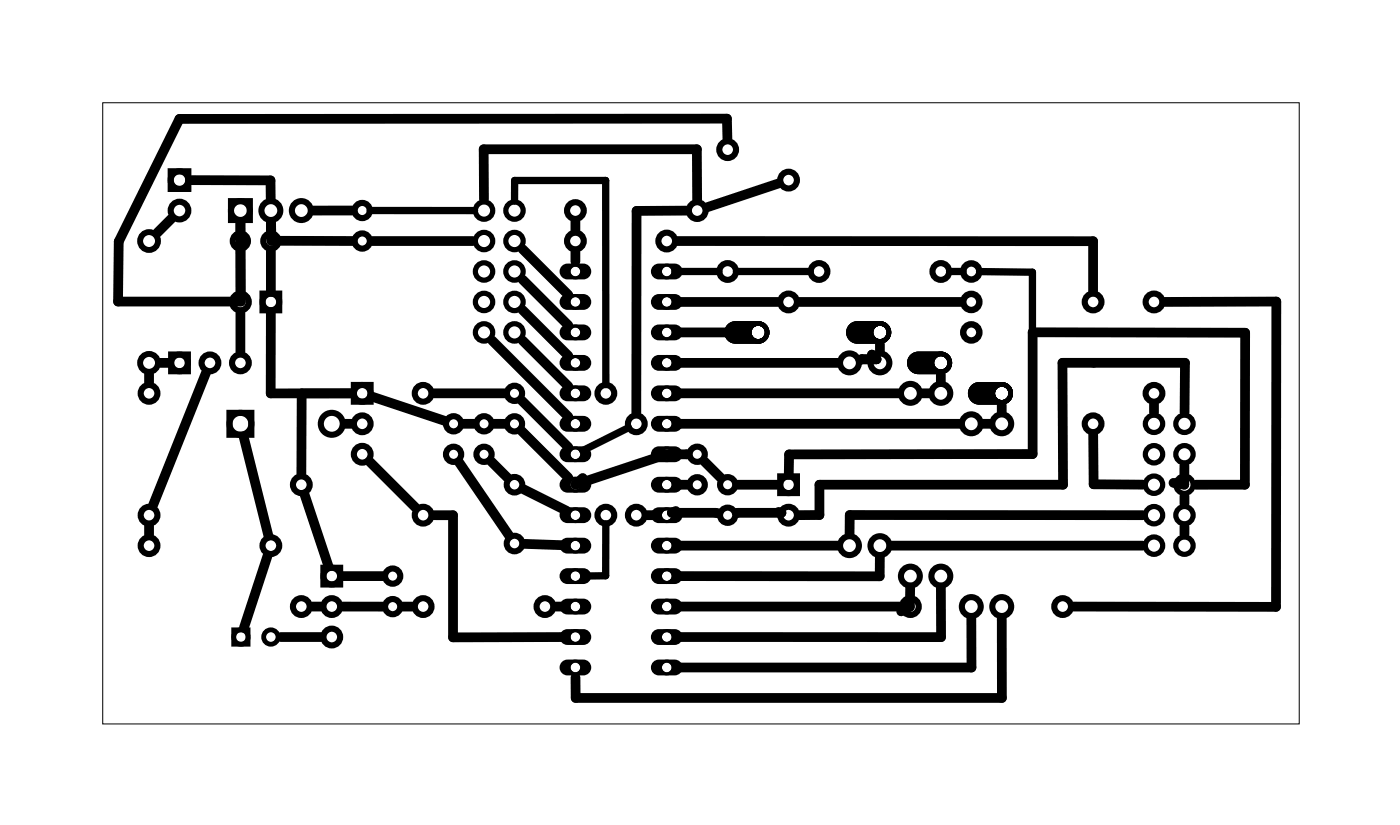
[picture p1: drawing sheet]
<svg xmlns="http://www.w3.org/2000/svg" width="117mm" height="69mm" viewBox="0 0 117 69" stroke-linecap="round" stroke-linejoin="round" font-family="sans-serif">
<path d="M8.6 8.6h99.8v51.8h-99.8z" fill="none" stroke="#000" stroke-width=".08"/>
<g fill="none" stroke="#000" stroke-width=".51">
<path d="M14.2 14.3h1.5v1.5h-1.5zM19.3 16.8h1.5v1.5h-1.5zM14.3 29.6h1.4v1.4h-1.4zM19.1 34.4h1.9v1.9h-1.9zM21.9 24.5h1.4v1.4h-1.4zM29.5 32.1h1.4v1.4h-1.4zM65.1 39.7h1.4v1.4h-1.4zM27 47.3h1.4v1.4h-1.4z"/>
<circle cx="15" cy="17.6" r=".74"/>
<circle cx="15" cy="15" r=".74"/>
<circle cx="20.1" cy="17.6" r=".79"/>
<circle cx="22.6" cy="17.6" r=".79"/>
<circle cx="25.1" cy="17.6" r=".79"/>
<circle cx="30.2" cy="17.6" r=".64"/>
<circle cx="48" cy="17.6" r=".7"/>
<circle cx="58.2" cy="17.6" r=".7"/>
<circle cx="60.7" cy="12.5" r=".7"/>
<circle cx="65.8" cy="15" r=".7"/>
<circle cx="12.4" cy="32.8" r=".7"/>
<circle cx="15" cy="30.3" r=".7"/>
<circle cx="17.5" cy="30.3" r=".7"/>
<circle cx="20" cy="20.1" r=".64"/>
<circle cx="20.1" cy="35.3" r=".91"/>
<circle cx="20.1" cy="30.3" r=".7"/>
<circle cx="20.1" cy="25.2" r=".7"/>
<circle cx="22.6" cy="20.1" r=".64"/>
<circle cx="22.6" cy="25.2" r=".7"/>
<circle cx="27.7" cy="35.3" r=".91"/>
<circle cx="30.2" cy="20.1" r=".64"/>
<circle cx="30.2" cy="35.3" r=".7"/>
<circle cx="30.2" cy="32.8" r=".7"/>
<circle cx="30.2" cy="37.9" r=".7"/>
<circle cx="35.3" cy="32.8" r=".7"/>
<circle cx="37.8" cy="37.9" r=".64"/>
<circle cx="37.8" cy="35.3" r=".64"/>
<circle cx="40.4" cy="37.9" r=".64"/>
<circle cx="40.4" cy="35.3" r=".64"/>
<circle cx="42.9" cy="32.8" r=".64"/>
<circle cx="42.9" cy="35.3" r=".64"/>
<circle cx="48" cy="20.1" r=".7"/>
<circle cx="50.5" cy="32.8" r=".7"/>
<circle cx="53.1" cy="35.3" r=".7"/>
<circle cx="55.6" cy="20.1" r=".7"/>
<circle cx="58.2" cy="37.9" r=".64"/>
<circle cx="60.7" cy="22.6" r=".7"/>
<circle cx="65.8" cy="25.2" r=".7"/>
<circle cx="68.3" cy="22.6" r=".7"/>
<circle cx="70.9" cy="30.3" r=".79"/>
<circle cx="73.4" cy="30.3" r=".79"/>
<circle cx="75.9" cy="32.8" r=".79"/>
<circle cx="78.5" cy="22.6" r=".7"/>
<circle cx="78.5" cy="32.8" r=".79"/>
<circle cx="81" cy="35.3" r=".79"/>
<circle cx="83.6" cy="35.3" r=".79"/>
<circle cx="91.2" cy="35.3" r=".7"/>
<circle cx="91.2" cy="25.2" r=".7"/>
<circle cx="96.3" cy="32.8" r=".7"/>
<circle cx="96.3" cy="25.2" r=".7"/>
<circle cx="12.4" cy="43" r=".7"/>
<circle cx="12.4" cy="45.5" r=".7"/>
<circle cx="22.6" cy="45.5" r=".7"/>
<circle cx="25.1" cy="40.4" r=".7"/>
<circle cx="25.1" cy="50.6" r=".7"/>
<circle cx="27.7" cy="50.6" r=".7"/>
<circle cx="27.7" cy="48" r=".7"/>
<circle cx="27.7" cy="53.1" r=".7"/>
<circle cx="32.8" cy="48" r=".64"/>
<circle cx="32.8" cy="50.6" r=".64"/>
<circle cx="35.3" cy="50.6" r=".7"/>
<circle cx="35.3" cy="43" r=".7"/>
<circle cx="45.5" cy="50.6" r=".7"/>
<circle cx="50.5" cy="43" r=".7"/>
<circle cx="53.1" cy="43" r=".7"/>
<circle cx="58.2" cy="40.4" r=".64"/>
<circle cx="60.7" cy="40.4" r=".64"/>
<circle cx="60.7" cy="43" r=".64"/>
<circle cx="65.8" cy="40.4" r=".7"/>
<circle cx="65.8" cy="43" r=".7"/>
<circle cx="70.9" cy="45.5" r=".79"/>
<circle cx="73.4" cy="45.5" r=".79"/>
<circle cx="75.9" cy="50.6" r=".7"/>
<circle cx="75.9" cy="48" r=".79"/>
<circle cx="78.5" cy="48" r=".79"/>
<circle cx="81" cy="50.6" r=".79"/>
<circle cx="83.6" cy="50.6" r=".79"/>
<circle cx="88.6" cy="50.6" r=".7"/>
</g>
<g fill="none" stroke="#000" stroke-width=".53">
<circle cx="81" cy="25.2" r=".67"/>
<circle cx="81" cy="22.6" r=".67"/>
<circle cx="81" cy="27.7" r=".67"/>
</g>
<g fill="none" stroke="#000" stroke-width=".38">
<circle cx="63.2" cy="27.7" r=".75"/>
<circle cx="73.4" cy="27.7" r=".75"/>
<circle cx="78.5" cy="30.3" r=".75"/>
<circle cx="83.6" cy="32.8" r=".75"/>
</g>
<g fill="#000">
<path d="M46.9 22.2l.4-.2h1.4a.66 .66 0 0 1 .6 .6 .66 .66 0 0 1-.6 .7h-1.4a.66 .66 0 0 1-.6-.4 .66 .66 0 0 1 .2-.7zM47.6 22.6a.41 .41 0 0 0 .8 0 .41 .41 0 0 0-.8 0z"/>
<path d="M46.9 24.7l.4-.2h1.4a.66 .66 0 0 1 .6 .7 .66 .66 0 0 1-.6 .6h-1.4a.66 .66 0 0 1-.6-.4 .66 .66 0 0 1 .2-.7zM47.6 25.2a.41 .41 0 0 0 .8 0 .41 .41 0 0 0-.8 0z"/>
<path d="M46.9 27.3l.4-.2h1.4a.66 .66 0 0 1 .6 .6 .66 .66 0 0 1-.6 .7h-1.4a.66 .66 0 0 1-.6-.4 .66 .66 0 0 1 .2-.7zM47.6 27.7a.41 .41 0 0 0 .8 0 .41 .41 0 0 0-.8 0z"/>
<path d="M46.9 29.8l.4-.2h1.4a.66 .66 0 0 1 .6 .7 .66 .66 0 0 1-.6 .6h-1.4a.66 .66 0 0 1-.6-.4 .66 .66 0 0 1 .2-.7zM47.6 30.3a.41 .41 0 0 0 .8 0 .41 .41 0 0 0-.8 0z"/>
<path d="M46.9 32.3l.4-.2h1.4a.66 .66 0 0 1 .6 .7 .66 .66 0 0 1-.6 .7h-1.4a.66 .66 0 0 1-.6-.4 .66 .66 0 0 1 .2-.8zM47.6 32.8a.41 .41 0 0 0 .8 0 .41 .41 0 0 0-.8 0z"/>
<path d="M46.9 34.9l.4-.2h1.4a.66 .66 0 0 1 .6 .6 .66 .66 0 0 1-.6 .7h-1.4a.66 .66 0 0 1-.6-.4 .66 .66 0 0 1 .2-.7zM47.6 35.3a.41 .41 0 0 0 .8 0 .41 .41 0 0 0-.8 0z"/>
<path d="M46.9 37.4l.4-.2h1.4a.66 .66 0 0 1 .6 .7 .66 .66 0 0 1-.6 .6h-1.4a.66 .66 0 0 1-.6-.4 .66 .66 0 0 1 .2-.7zM47.6 37.9a.41 .41 0 0 0 .8 0 .41 .41 0 0 0-.8 0z"/>
<path d="M54.5 37.4l.5-.2h1.3a.66 .66 0 0 1 .6 .7 .66 .66 0 0 1-.6 .6h-1.3a.66 .66 0 0 1-.7-.4 .66 .66 0 0 1 .2-.7zM55.2 37.9a.41 .41 0 0 0 .8 0 .41 .41 0 0 0-.8 0z"/>
<path d="M54.5 34.9l.5-.2h1.3a.66 .66 0 0 1 .6 .6 .66 .66 0 0 1-.6 .7h-1.3a.66 .66 0 0 1-.7-.4 .66 .66 0 0 1 .2-.7zM55.2 35.3a.41 .41 0 0 0 .8 0 .41 .41 0 0 0-.8 0z"/>
<path d="M54.5 32.3l.5-.2h1.3a.66 .66 0 0 1 .6 .7 .66 .66 0 0 1-.6 .7h-1.3a.66 .66 0 0 1-.7-.4 .66 .66 0 0 1 .2-.8zM55.2 32.8a.41 .41 0 0 0 .8 0 .41 .41 0 0 0-.8 0z"/>
<path d="M54.5 29.8l.5-.2h1.3a.66 .66 0 0 1 .6 .7 .66 .66 0 0 1-.6 .6h-1.3a.66 .66 0 0 1-.7-.4 .66 .66 0 0 1 .2-.7zM55.2 30.3a.41 .41 0 0 0 .8 0 .41 .41 0 0 0-.8 0z"/>
<path d="M54.5 27.3l.5-.2h1.3a.66 .66 0 0 1 .6 .6 .66 .66 0 0 1-.6 .7h-1.3a.66 .66 0 0 1-.7-.4 .66 .66 0 0 1 .2-.7zM55.2 27.7a.41 .41 0 0 0 .8 0 .41 .41 0 0 0-.8 0z"/>
<path d="M54.5 24.7l.5-.2h1.3a.66 .66 0 0 1 .6 .7 .66 .66 0 0 1-.6 .6h-1.3a.66 .66 0 0 1-.7-.4 .66 .66 0 0 1 .2-.7zM55.2 25.2a.41 .41 0 0 0 .8 0 .41 .41 0 0 0-.8 0z"/>
<path d="M54.5 22.2l.5-.2h1.3a.66 .66 0 0 1 .6 .6 .66 .66 0 0 1-.6 .7h-1.3a.66 .66 0 0 1-.7-.4 .66 .66 0 0 1 .2-.7zM55.2 22.6a.41 .41 0 0 0 .8 0 .41 .41 0 0 0-.8 0z"/>
<path d="M60.7 27.1a.94 .94 0 0 0-.2 1 .94 .94 0 0 0 .9 .6h1.8a.94 .94 0 0 0 1-1 .94 .94 0 0 0-1-.9h-1.8l-.4 .1zM62.7 27.7a.56 .56 0 0 1 1.1 0 .56 .56 0 0 1-1.1 0z"/>
<path d="M60.7 27.1a.94 .94 0 0 0-.2 1 .94 .94 0 0 0 .9 .6h1.8a.94 .94 0 0 0 1-1 .94 .94 0 0 0-1-.9h-1.8l-.4 .1zM62.7 27.7a.56 .56 0 0 1 1.1 0 .56 .56 0 0 1-1.1 0z"/>
<path d="M60.7 27.1a.94 .94 0 0 0-.2 1 .94 .94 0 0 0 .9 .6h1.8a.94 .94 0 0 0 1-1 .94 .94 0 0 0-1-.9h-1.8l-.4 .1zM62.7 27.7a.56 .56 0 0 1 1.1 0 .56 .56 0 0 1-1.1 0z"/>
<path d="M70.8 27.1a.94 .94 0 0 0-.2 1 .94 .94 0 0 0 .9 .6h1.9a.94 .94 0 0 0 .9-1 .94 .94 0 0 0-.9-.9h-1.9l-.4 .1zM72.8 27.7a.6 .6 0 0 1 1.2 0 .6 .6 0 0 1-1.2 0z"/>
<path d="M70.8 27.1a.94 .94 0 0 0-.2 1 .94 .94 0 0 0 .9 .6h1.9a.94 .94 0 0 0 .9-1 .94 .94 0 0 0-.9-.9h-1.9l-.4 .1zM72.8 27.7a.6 .6 0 0 1 1.2 0 .6 .6 0 0 1-1.2 0z"/>
<path d="M70.8 27.1a.94 .94 0 0 0-.2 1 .94 .94 0 0 0 .9 .6h1.9a.94 .94 0 0 0 .9-1 .94 .94 0 0 0-.9-.9h-1.9l-.4 .1zM72.8 27.7a.6 .6 0 0 1 1.2 0 .6 .6 0 0 1-1.2 0z"/>
<path d="M75.9 29.6a.94 .94 0 0 0-.2 1 .94 .94 0 0 0 .9 .6h1.9a.94 .94 0 0 0 .9-.9 .94 .94 0 0 0-.9-1h-1.9l-.4 .1zM77.9 30.3a.56 .56 0 0 1 1.1 0 .56 .56 0 0 1-1.1 0z"/>
<path d="M75.9 29.6a.94 .94 0 0 0-.2 1 .94 .94 0 0 0 .9 .6h1.9a.94 .94 0 0 0 .9-.9 .94 .94 0 0 0-.9-1h-1.9l-.4 .1zM77.9 30.3a.56 .56 0 0 1 1.1 0 .56 .56 0 0 1-1.1 0z"/>
<path d="M75.9 29.6a.94 .94 0 0 0-.2 1 .94 .94 0 0 0 .9 .6h1.9a.94 .94 0 0 0 .9-.9 .94 .94 0 0 0-.9-1h-1.9l-.4 .1zM77.9 30.3a.56 .56 0 0 1 1.1 0 .56 .56 0 0 1-1.1 0z"/>
<path d="M81 32.1a.94 .94 0 0 0-.2 1.1 .94 .94 0 0 0 .9 .5h1.9a.94 .94 0 0 0 .9-.9 .94 .94 0 0 0-.9-.9h-1.9h-.4zM83 32.8a.56 .56 0 0 1 1.1 0 .56 .56 0 0 1-1.1 0z"/>
<path d="M81 32.1a.94 .94 0 0 0-.2 1.1 .94 .94 0 0 0 .9 .5h1.9a.94 .94 0 0 0 .9-.9 .94 .94 0 0 0-.9-.9h-1.9h-.4zM83 32.8a.56 .56 0 0 1 1.1 0 .56 .56 0 0 1-1.1 0z"/>
<path d="M81 32.1a.94 .94 0 0 0-.2 1.1 .94 .94 0 0 0 .9 .5h1.9a.94 .94 0 0 0 .9-.9 .94 .94 0 0 0-.9-.9h-1.9h-.4zM83 32.8a.56 .56 0 0 1 1.1 0 .56 .56 0 0 1-1.1 0z"/>
<path d="M46.9 40l.4-.2h1.4a.66 .66 0 0 1 .6 .6 .66 .66 0 0 1-.6 .7h-1.4a.66 .66 0 0 1-.6-.4 .66 .66 0 0 1 .2-.7zM47.6 40.4a.41 .41 0 0 0 .8 0 .41 .41 0 0 0-.8 0z"/>
<path d="M46.9 42.5l.4-.2h1.4a.66 .66 0 0 1 .6 .7 .66 .66 0 0 1-.6 .6h-1.4a.66 .66 0 0 1-.6-.4 .66 .66 0 0 1 .2-.7zM47.6 43a.41 .41 0 0 0 .8 0 .41 .41 0 0 0-.8 0z"/>
<path d="M46.9 45l.4-.2h1.4a.66 .66 0 0 1 .6 .7 .66 .66 0 0 1-.6 .7h-1.4a.66 .66 0 0 1-.6-.4 .66 .66 0 0 1 .2-.8zM47.6 45.5a.41 .41 0 0 0 .8 0 .41 .41 0 0 0-.8 0z"/>
<path d="M46.9 47.6l.4-.2h1.4a.66 .66 0 0 1 .6 .6 .66 .66 0 0 1-.6 .7h-1.4a.66 .66 0 0 1-.6-.4 .66 .66 0 0 1 .2-.7zM47.6 48a.41 .41 0 0 0 .8 0 .41 .41 0 0 0-.8 0z"/>
<path d="M46.9 50.1l.4-.2h1.4a.66 .66 0 0 1 .6 .7 .66 .66 0 0 1-.6 .6h-1.4a.66 .66 0 0 1-.6-.4 .66 .66 0 0 1 .2-.7zM47.6 50.6a.41 .41 0 0 0 .8 0 .41 .41 0 0 0-.8 0z"/>
<path d="M46.9 52.7l.4-.2h1.4a.66 .66 0 0 1 .6 .6 .66 .66 0 0 1-.6 .7h-1.4a.66 .66 0 0 1-.6-.4 .66 .66 0 0 1 .2-.7zM47.6 53.1a.41 .41 0 0 0 .8 0 .41 .41 0 0 0-.8 0z"/>
<path d="M46.9 55.2l.4-.2h1.4a.66 .66 0 0 1 .6 .7 .66 .66 0 0 1-.6 .6h-1.4a.66 .66 0 0 1-.6-.4 .66 .66 0 0 1 .2-.7zM47.6 55.7a.41 .41 0 0 0 .8 0 .41 .41 0 0 0-.8 0z"/>
<path d="M54.5 55.2l.5-.2h1.3a.66 .66 0 0 1 .6 .7 .66 .66 0 0 1-.6 .6h-1.3a.66 .66 0 0 1-.7-.4 .66 .66 0 0 1 .2-.7zM55.2 55.7a.41 .41 0 0 0 .8 0 .41 .41 0 0 0-.8 0z"/>
<path d="M54.5 52.7l.5-.2h1.3a.66 .66 0 0 1 .6 .6 .66 .66 0 0 1-.6 .7h-1.3a.66 .66 0 0 1-.7-.4 .66 .66 0 0 1 .2-.7zM55.2 53.1a.41 .41 0 0 0 .8 0 .41 .41 0 0 0-.8 0z"/>
<path d="M54.5 50.1l.5-.2h1.3a.66 .66 0 0 1 .6 .7 .66 .66 0 0 1-.6 .6h-1.3a.66 .66 0 0 1-.7-.4 .66 .66 0 0 1 .2-.7zM55.2 50.6a.41 .41 0 0 0 .8 0 .41 .41 0 0 0-.8 0z"/>
<path d="M54.5 47.6l.5-.2h1.3a.66 .66 0 0 1 .6 .6 .66 .66 0 0 1-.6 .7h-1.3a.66 .66 0 0 1-.7-.4 .66 .66 0 0 1 .2-.7zM55.2 48a.41 .41 0 0 0 .8 0 .41 .41 0 0 0-.8 0z"/>
<path d="M54.5 45l.5-.2h1.3a.66 .66 0 0 1 .6 .7 .66 .66 0 0 1-.6 .7h-1.3a.66 .66 0 0 1-.7-.4 .66 .66 0 0 1 .2-.8zM55.2 45.5a.41 .41 0 0 0 .8 0 .41 .41 0 0 0-.8 0z"/>
<path d="M54.5 42.5l.5-.2h1.3a.66 .66 0 0 1 .6 .7 .66 .66 0 0 1-.6 .6h-1.3a.66 .66 0 0 1-.7-.4 .66 .66 0 0 1 .2-.7zM55.2 43a.41 .41 0 0 0 .8 0 .41 .41 0 0 0-.8 0z"/>
<path d="M54.5 40l.5-.2h1.3a.66 .66 0 0 1 .6 .6 .66 .66 0 0 1-.6 .7h-1.3a.66 .66 0 0 1-.7-.4 .66 .66 0 0 1 .2-.7zM55.2 40.4a.41 .41 0 0 0 .8 0 .41 .41 0 0 0-.8 0z"/>
</g>
<g fill="none" stroke="#000" stroke-width=".5">
<circle cx="42.9" cy="40.4" r=".65"/>
<circle cx="42.9" cy="45.3" r=".65"/>
</g>
<g fill="none" stroke="#000" stroke-width=".43">
<circle cx="40.4" cy="17.6" r=".72"/>
<circle cx="42.9" cy="17.6" r=".72"/>
<circle cx="40.4" cy="25.2" r=".72"/>
<circle cx="40.4" cy="22.6" r=".72"/>
<circle cx="40.4" cy="20.1" r=".72"/>
<circle cx="40.4" cy="27.7" r=".72"/>
<circle cx="42.9" cy="25.2" r=".72"/>
<circle cx="42.9" cy="20.1" r=".72"/>
<circle cx="42.9" cy="22.6" r=".72"/>
<circle cx="42.9" cy="27.7" r=".72"/>
<circle cx="96.3" cy="35.3" r=".72"/>
<circle cx="96.3" cy="37.9" r=".72"/>
<circle cx="98.8" cy="35.3" r=".72"/>
<circle cx="98.8" cy="37.9" r=".72"/>
<circle cx="96.3" cy="40.4" r=".72"/>
<circle cx="96.3" cy="43" r=".72"/>
<circle cx="96.3" cy="45.5" r=".72"/>
<circle cx="98.8" cy="43" r=".72"/>
<circle cx="98.8" cy="40.4" r=".72"/>
<circle cx="98.8" cy="45.5" r=".72"/>
</g>
<g fill="none" stroke="#000" stroke-width=".25">
<circle cx="48" cy="25.2" r=".53"/>
<circle cx="48" cy="30.3" r=".53"/>
<circle cx="48" cy="37.9" r=".53"/>
<circle cx="48" cy="27.7" r=".53"/>
<circle cx="48" cy="32.8" r=".53"/>
<circle cx="48" cy="22.6" r=".53"/>
<circle cx="48" cy="35.3" r=".53"/>
<circle cx="55.6" cy="30.3" r=".53"/>
<circle cx="55.6" cy="35.3" r=".53"/>
<circle cx="55.6" cy="25.2" r=".53"/>
<circle cx="55.6" cy="27.7" r=".53"/>
<circle cx="55.6" cy="37.9" r=".53"/>
<circle cx="55.6" cy="22.6" r=".53"/>
<circle cx="55.6" cy="32.8" r=".53"/>
<circle cx="48" cy="53.1" r=".53"/>
<circle cx="48" cy="45.5" r=".53"/>
<circle cx="48" cy="48" r=".53"/>
<circle cx="48" cy="50.6" r=".53"/>
<circle cx="48" cy="55.7" r=".53"/>
<circle cx="48" cy="40.4" r=".53"/>
<circle cx="48" cy="43" r=".53"/>
<circle cx="55.6" cy="55.7" r=".53"/>
<circle cx="55.6" cy="48" r=".53"/>
<circle cx="55.6" cy="50.6" r=".53"/>
<circle cx="55.6" cy="45.5" r=".53"/>
<circle cx="55.6" cy="43" r=".53"/>
<circle cx="55.6" cy="53.1" r=".53"/>
<circle cx="55.6" cy="40.4" r=".53"/>
</g>
<g fill="none" stroke="#000" stroke-width=".4">
<path d="M19.5 52.5h1.2v1.2h-1.2z"/>
<circle cx="20.1" cy="53.1" r=".6"/>
<circle cx="22.6" cy="53.1" r=".6"/>
</g>
<g fill="none" stroke="#000" stroke-width=".49">
<circle cx="12.4" cy="30.3" r=".75"/>
<circle cx="12.4" cy="20.1" r=".75"/>
</g>
<g fill="none" stroke="#000" stroke-width=".81">
<path d="M14.3 18.2l-1.2 1.2M15.9 15h6.7v1.6M20.1 18.5l-.1 .8M22.6 18.5v.8M22.6 18.5v1.6h6.8M29.4 17.6h-3.3M40.4 16.6l-.1-4.2h17.8v4.3M48 18.4v.8M57.3 17.6h-4.2v16.9M60.7 11.6l-.1-1.7h-45.6l-5.1 10.2-.1 5h10.3v-6.6M64.9 15.3l-5.9 2M12.4 31.2v.7"/>
<path d="M13.4 30.3h.7M17.2 31.1l-4.4 11.1M20 20.9l.1 3.4M20.1 26v3.4M20.3 36.4l2.1 8.3M22.6 26v6.8h6.7M22.6 20.9v3.4M25.2 32.8l-.1 6.8M28.8 35.3h.5M30.8 38.5l3.9 3.8M31 20.1h8.4M31 33.1l6.1 2"/>
<path d="M36.2 32.8h5.9M38.3 38.5l4.1 6.1M38.6 35.3h1M40.9 38.5l1.4 1.3M41 28.4l6.4 6.4M41.2 35.3h.9M43.5 33.4l3.9 3.9M43.5 35.9l3.9 3.9M43.6 20.8l3.8 3.8M43.6 25.8l3.8 3.9M43.6 28.4l3.8 3.8M43.6 23.3l3.8 3.8"/>
<path d="M48 21v.8M54.8 38.1l-6.8 2.3 .6-.5M56.4 30.3h13.5M56.4 32.8h18.6M56.4 35.3h23.7M56.4 25.2h8.5M56.4 27.7h5.9M56.5 20.1h34.7v4.2M57.3 37.9h-2.5M58.7 38.4l1.4 1.4M65.8 39.6v-1.7h20.3v-10.2h17.8l-.1 12.7h-4.1M66.6 25.2h13.6"/>
<path d="M72.7 29.6l.4 .4h-1.3M73.4 28.7v.6M76.9 32.8h.6M78.5 31.2v.6M82 35.3h.6M83.6 33.8v.6M91.2 36.2v4.2h4.1M96.3 33.7v.7M97.1 25.2l9.4-.1-.1 25.5h-16.9M98.8 38.8v1.6l-.9-.1M98.8 34.4v-4.1h-10.2l.1 10.1h-20.4v2.5l-1.7 .1M12.4 43.8v.8"/>
<path d="M22.3 46.3l-2 6M23.4 53.1h3.4M25.4 41.2l2 6M26 50.6h.8M28.5 50.6h3.4M28.5 48h3.4M34.4 50.6h-.8M36.2 43h1.6v10.1h9.4M43.6 40.8l3.7 1.8M43.7 45.4l3.5 .1M46.3 50.6h.9M53.9 43h.9"/>
<path d="M56.4 42.6l-.4 .2h3.9M56.4 50.6h18.7M56.4 40.4h.9M56.4 45.5h13.5M61.5 40.4h3.4M64.9 42.7l.3 .1h-3.7M73.4 46.5v1.6l-17-.1M74.3 45.5h21M75.9 49v1.6l-.7 .4M78.5 49v4.1h-22.1M81 51.5v4.2h-24.6M83.6 51.5v6.7h-35.6v-1.7"/>
<path d="M95.3 43l-24.4-.1v1.6M98.8 41.3v.7M98.8 43.9v.7"/>
</g>
<path d="M30.9 17.6h8.7M42.9 16.8v-1.8h7.6v17.1M52.4 35.7l-3.8 1.9M56.3 22.6h3.7M61.4 22.6h6.2M79.2 22.6h1.1M81.7 22.6l4.4 .1v15.2h-20.3v1.8M50.5 43.7v4.3h-1.8" fill="none" stroke="#000" stroke-width=".61"/>
</svg>
